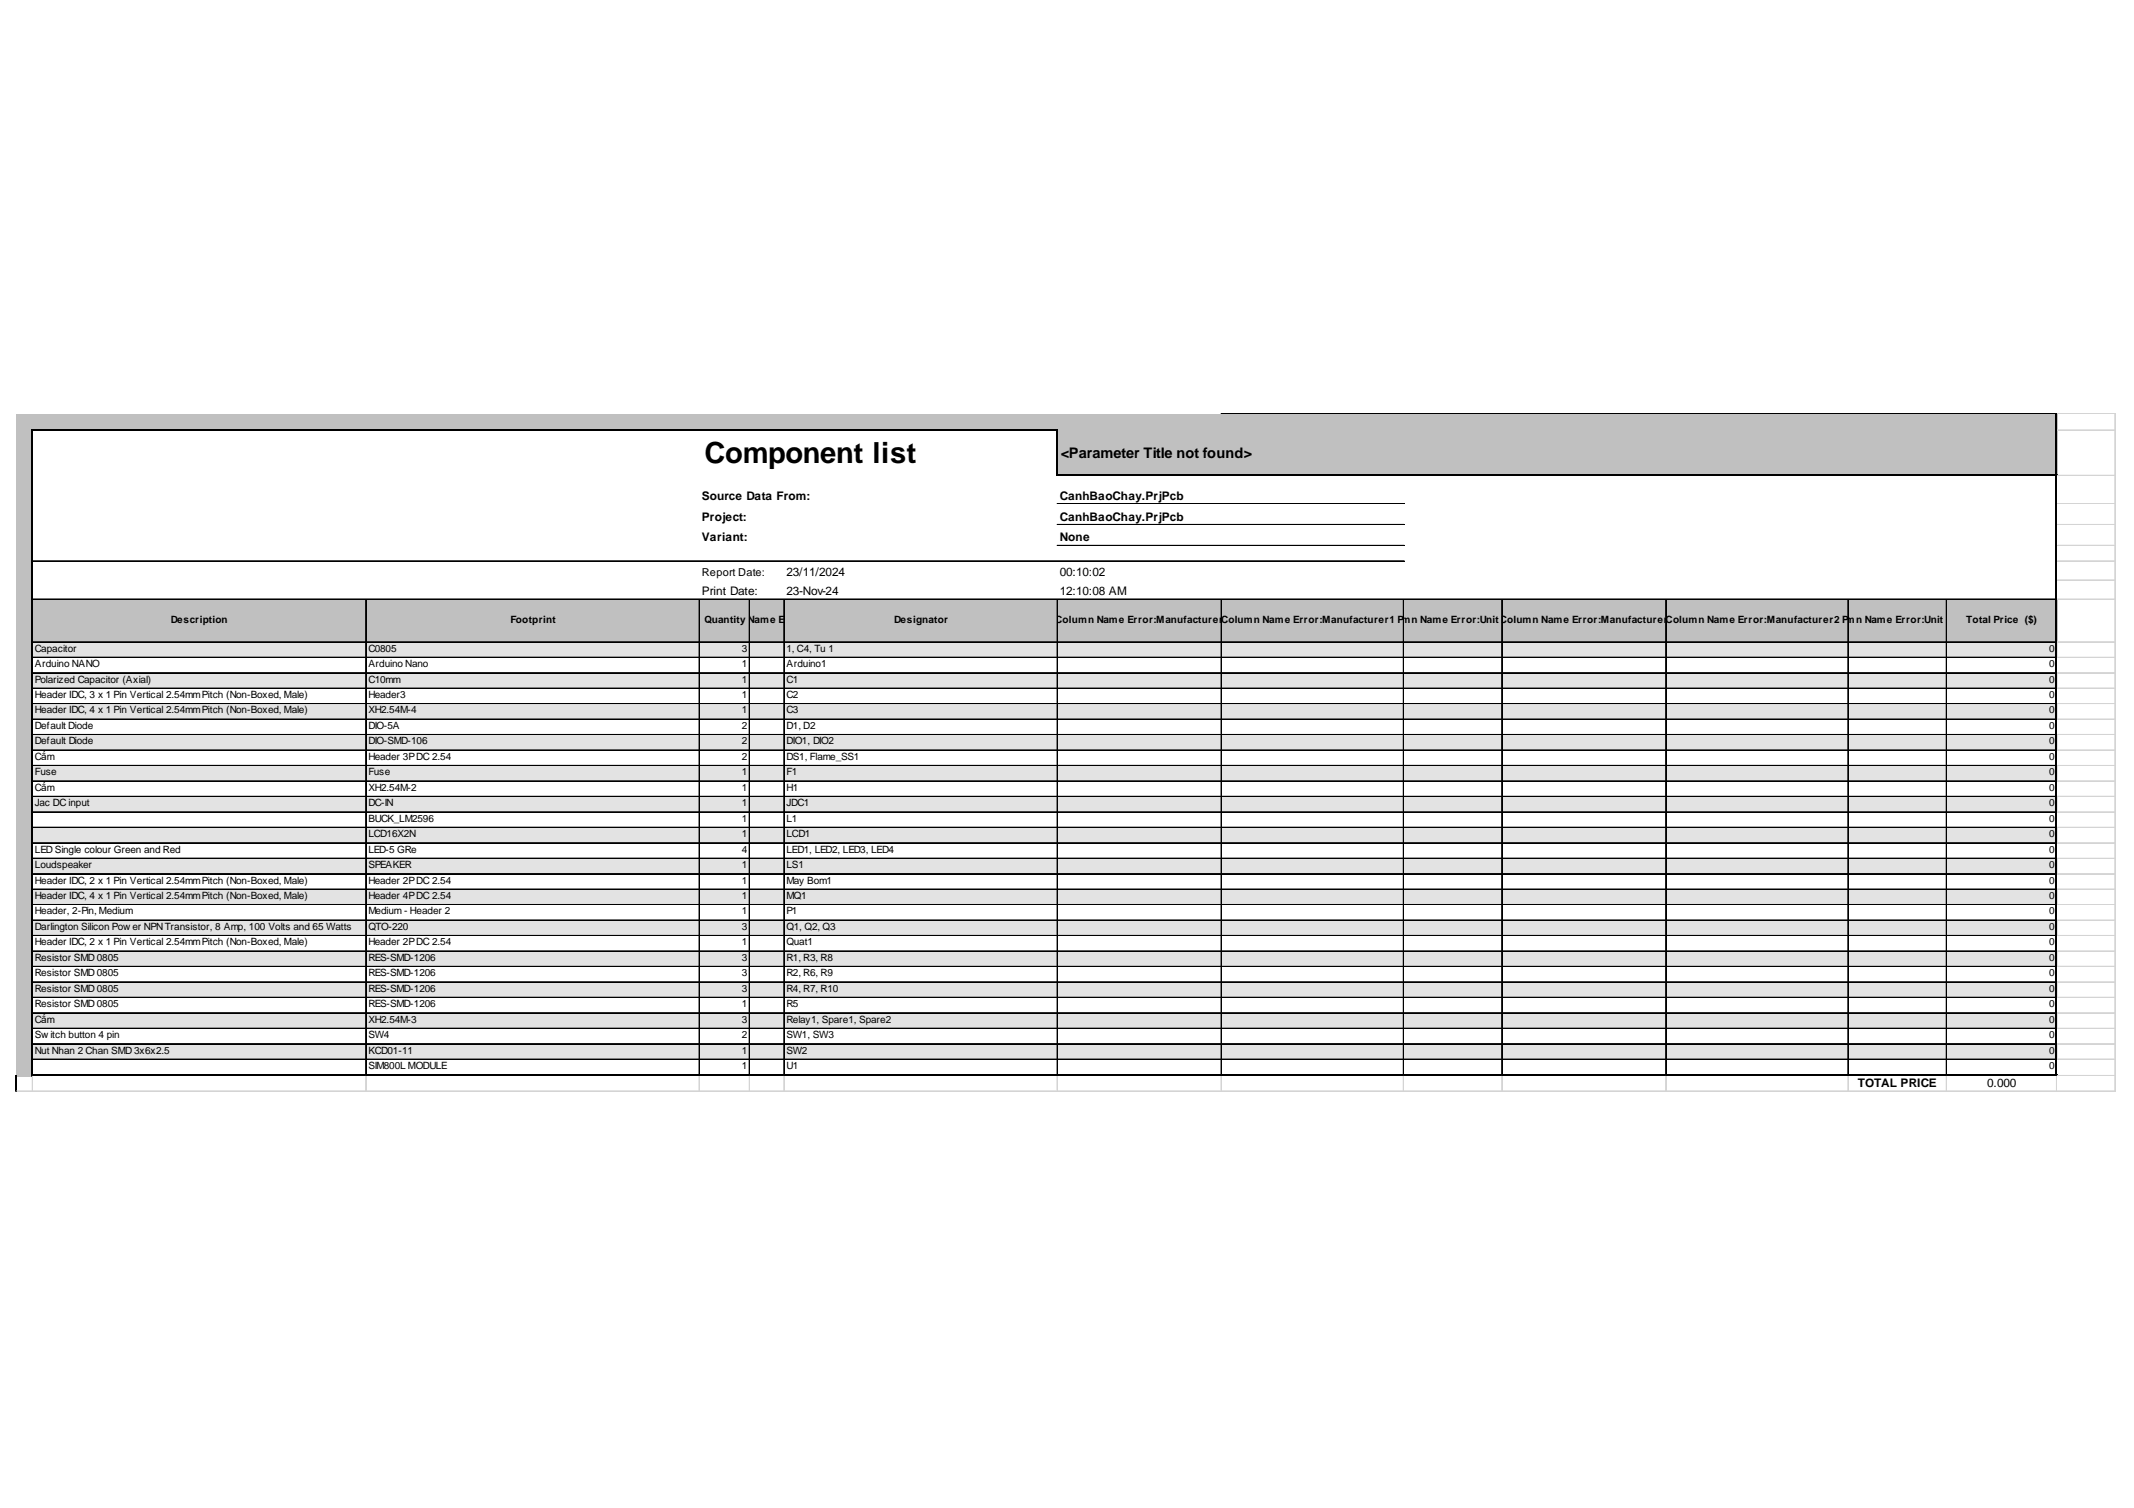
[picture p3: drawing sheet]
<svg xmlns="http://www.w3.org/2000/svg" width="297mm" height="210mm" viewBox="0 0 297 210" stroke-linecap="round" stroke-linejoin="round" font-family="sans-serif">
<defs><g id="words">
<text font-size="4.1" x="98.1" y="64.5">Component list</text>
<text font-size="2" x="147.6" y="63.7">&lt;Parameter Title not found&gt;</text>
<g font-size="1.6">
<text x="97.7" y="69.5">Source Data From:</text>
<text x="147.5" y="69.5">CanhBaoChay.PrjPcb</text>
<text x="97.7" y="72.5">Project:</text>
<text x="97.7" y="75.4">Variant:</text>
<text x="147.5" y="72.5">CanhBaoChay.PrjPcb</text>
<text x="147.5" y="75.4">None</text>
<text x="97.7" y="82.8">Print Date:</text>
<text x="109.5" y="80.2">23/11/2024</text>
<text x="109.5" y="82.8">23-Nov-24</text>
<text x="147.5" y="80.2">00:10:02</text>
<text x="147.5" y="82.8">12:10:08 AM</text>
<text x="258.6" y="151.3">TOTAL PRICE</text>
<text x="276.6" y="151.3">0.000</text>
</g>
<text font-size="1.5" x="97.7" y="80.2">Report Date:</text>
<g font-size="1.4">
<text x="23.8" y="86.8">Description</text>
<text x="71.1" y="86.8">Footprint</text>
<text x="97.6" y="86.8">#Quantitn</text>
<text x="98.3" y="86.8">Colum y Name E</text>
<text x="109.2" y="86.8">rror:Units</text>
<text x="124.4" y="86.8">Designator</text>
<text x="146.1" y="86.8">#Column Name Error:Manufacture#rColumn Name Error:Manufactu#er1 P</text>
<text x="170.3" y="86.8">1</text>
<text x="191.3" y="86.8">rColum</text>
<text x="195.4" y="86.8">Nn Name Error:Unit#Colum</text>
<text x="209" y="86.8">Price1n Name Error:Manufacture#rColumn Name Error:Manufactu#er2 P</text>
<text x="232.2" y="86.8">2</text>
<text x="253.1" y="86.8">rColum</text>
<text x="257.3" y="86.8">Nn Name Error:Unit Price otal Price ($)</text>
<text x="273.7" y="86.8">T2</text>
<text x="4.9" y="90.7">Capacitor</text>
<text x="4.9" y="92.9">Arduino NANO</text>
<text x="4.9" y="95">Polarized Capacitor (Axial)</text>
<text x="51.3" y="90.7">C0805</text>
<text x="51.3" y="92.9">Arduino Nano</text>
<text x="51.3" y="95">C10mm</text>
<text x="103.3" y="90.7">3</text>
<text x="103.3" y="92.9">1</text>
<text x="103.3" y="95">1</text>
<text x="109.5" y="90.7">1, C4, Tu 1</text>
<text x="109.5" y="92.9">Arduino1</text>
<text x="109.5" y="95">C1</text>
<text x="285.2" y="90.7">0</text>
<text x="285.2" y="92.9">0</text>
<text x="285.2" y="95">0</text>
<text x="4.9" y="97.2">Header IDC, 3 x 1 Pin Vertical 2.54mmPitch (Non-Boxed, Male)</text>
<text x="4.9" y="99.3">Header IDC, 4 x 1 Pin Vertical 2.54mmPitch (Non-Boxed, Male)</text>
<text x="4.9" y="101.5">Default Diode</text>
<text x="51.3" y="97.2">Header3</text>
<text x="51.3" y="99.3">XH2.54M-4</text>
<text x="51.3" y="101.5">DIO-5A</text>
<text x="103.3" y="97.2">1</text>
<text x="103.3" y="99.3">1</text>
<text x="103.3" y="101.5">2</text>
<text x="109.5" y="97.2">C2</text>
<text x="109.5" y="99.3">C3</text>
<text x="109.5" y="101.5">D1, D2</text>
<text x="285.2" y="97.2">0</text>
<text x="285.2" y="99.3">0</text>
<text x="285.2" y="101.5">0</text>
<text x="4.9" y="103.6">Default Diode</text>
<text x="4.9" y="105.8">Cắm</text>
<text x="4.9" y="107.9">Fuse</text>
<text x="51.3" y="103.6">DIO-SMD-106</text>
<text x="51.3" y="105.8">Header 3PDC 2.54</text>
<text x="51.3" y="107.9">Fuse</text>
<text x="103.3" y="103.6">2</text>
<text x="103.3" y="105.8">2</text>
<text x="103.3" y="107.9">1</text>
<text x="109.5" y="103.6">DIO1, DIO2</text>
<text x="109.5" y="105.8">DS1, Flame_SS1</text>
<text x="109.5" y="107.9">F1</text>
<text x="285.2" y="103.6">0</text>
<text x="285.2" y="105.8">0</text>
<text x="285.2" y="107.9">0</text>
<text x="4.9" y="110.1">Cắm</text>
<text x="4.9" y="112.2">Jac DCinput</text>
<text x="51.3" y="110.1">XH2.54M-2</text>
<text x="51.3" y="112.2">DC-IN</text>
<text x="103.3" y="110.1">1</text>
<text x="103.3" y="112.2">1</text>
<text x="109.5" y="110.1">H1</text>
<text x="109.5" y="112.2">JDC1</text>
<text x="285.2" y="110.1">0</text>
<text x="285.2" y="112.2">0</text>
<text x="4.9" y="118.7">LED Single colour Green and Red</text>
<text x="51.3" y="114.4">BUCK_LM2596</text>
<text x="51.3" y="116.5">LCD16X2N</text>
<text x="51.3" y="118.7">LED-5 GRe</text>
<text x="103.3" y="114.4">1</text>
<text x="103.3" y="116.5">1</text>
<text x="103.3" y="118.7">4</text>
<text x="109.5" y="114.4">L1</text>
<text x="109.5" y="116.5">LCD1</text>
<text x="109.5" y="118.7">LED1, LED2, LED3, LED4</text>
<text x="285.2" y="114.4">0</text>
<text x="285.2" y="116.5">0</text>
<text x="285.2" y="118.7">0</text>
<text x="4.9" y="120.8">Loudspeaker</text>
<text x="4.9" y="123">Header IDC, 2 x 1 Pin Vertical 2.54mmPitch (Non-Boxed, Male)</text>
<text x="4.9" y="125.1">Header IDC, 4 x 1 Pin Vertical 2.54mmPitch (Non-Boxed, Male)</text>
<text x="51.3" y="120.8">SPEAKER</text>
<text x="51.3" y="123">Header 2PDC 2.54</text>
<text x="51.3" y="125.1">Header 4PDC 2.54</text>
<text x="103.3" y="120.8">1</text>
<text x="103.3" y="123">1</text>
<text x="103.3" y="125.1">1</text>
<text x="109.5" y="120.8">LS1</text>
<text x="109.5" y="123">May Bom1</text>
<text x="109.5" y="125.1">MQ1</text>
<text x="285.2" y="120.8">0</text>
<text x="285.2" y="123">0</text>
<text x="285.2" y="125.1">0</text>
<text x="4.9" y="127.3">Header, 2-Pin, Medium</text>
<text x="4.9" y="129.4">Darlington Silicon Pow er NPNTransistor, 8 Amp, 100 Volts and 65 Watts</text>
<text x="4.9" y="131.6">Header IDC, 2 x 1 Pin Vertical 2.54mmPitch (Non-Boxed, Male)</text>
<text x="51.3" y="127.3">Medium - Header 2</text>
<text x="51.3" y="129.4">QTO-220</text>
<text x="51.3" y="131.6">Header 2PDC 2.54</text>
<text x="103.3" y="127.3">1</text>
<text x="103.3" y="129.4">3</text>
<text x="103.3" y="131.6">1</text>
<text x="109.5" y="127.3">P1</text>
<text x="109.5" y="129.4">Q1, Q2, Q3</text>
<text x="109.5" y="131.6">Quat1</text>
<text x="285.2" y="127.3">0</text>
<text x="285.2" y="129.4">0</text>
<text x="285.2" y="131.6">0</text>
<text x="4.9" y="133.7">Resistor SMD 0805</text>
<text x="4.9" y="135.9">Resistor SMD 0805</text>
<text x="51.3" y="133.7">RES-SMD-1206</text>
<text x="51.3" y="135.9">RES-SMD-1206</text>
<text x="103.3" y="133.7">3</text>
<text x="103.3" y="135.9">3</text>
<text x="109.5" y="133.7">R1, R3, R8</text>
<text x="109.5" y="135.9">R2, R6, R9</text>
<text x="285.2" y="133.7">0</text>
<text x="285.2" y="135.9">0</text>
<text x="4.9" y="138">Resistor SMD 0805</text>
<text x="4.9" y="140.2">Resistor SMD 0805</text>
<text x="4.9" y="142.3">Cắm</text>
<text x="51.3" y="138">RES-SMD-1206</text>
<text x="51.3" y="140.2">RES-SMD-1206</text>
<text x="51.3" y="142.3">XH2.54M-3</text>
<text x="103.3" y="138">3</text>
<text x="103.3" y="140.2">1</text>
<text x="103.3" y="142.3">3</text>
<text x="109.5" y="138">R4, R7, R10</text>
<text x="109.5" y="140.2">R5</text>
<text x="109.5" y="142.3">Relay1, Spare1, Spare2</text>
<text x="285.2" y="138">0</text>
<text x="285.2" y="140.2">0</text>
<text x="285.2" y="142.3">0</text>
<text x="4.9" y="144.5">Sw itch button 4 pin</text>
<text x="4.9" y="146.6">Nut Nhan 2 Chan SMD 3x6x2.5</text>
<text x="51.3" y="144.5">SW4</text>
<text x="51.3" y="146.6">KCD01-11</text>
<text x="51.3" y="148.8">SIM800L MODULE</text>
<text x="103.3" y="144.5">2</text>
<text x="103.3" y="146.6">1</text>
<text x="103.3" y="148.8">1</text>
<text x="109.5" y="144.5">SW1, SW3</text>
<text x="109.5" y="146.6">SW2</text>
<text x="109.5" y="148.8">U1</text>
<text x="285.2" y="144.5">0</text>
<text x="285.2" y="146.6">0</text>
<text x="285.2" y="148.8">0</text>
</g>
</g></defs>
<g fill="#c0c0c0">
<path d="M2.3 57.6h284.1v2.4h-284.1z"/>
<path d="M2.3 59.8h2.3v6.5h-2.3z"/>
</g>
<path d="M4.5 59.8h142.8v6.5h-142.8z" fill="#fff"/>
<g fill="#c0c0c0">
<path d="M147.1 59.8h139.3v6.5h-139.3z"/>
<path d="M2.3 66.2h2.3v17.3h-2.3z"/>
</g>
<path d="M4.5 66.2h281.9v17.3h-281.9z" fill="#fff"/>
<g fill="#c0c0c0">
<path d="M2.3 83.4h284.1v6h-284.1z"/>
<path d="M2.3 89.3h2.3v2.3h-2.3z"/>
</g>
<path d="M4.5 89.3h281.9v2.3h-281.9z" fill="#e3e3e3"/>
<path d="M2.3 91.5h2.3v2.3h-2.3z" fill="#c0c0c0"/>
<path d="M4.5 91.5h281.9v2.3h-281.9z" fill="#fff"/>
<path d="M2.3 93.6h2.3v2.3h-2.3z" fill="#c0c0c0"/>
<path d="M4.5 93.6h281.9v2.3h-281.9z" fill="#e3e3e3"/>
<path d="M2.3 95.8h2.3v2.3h-2.3z" fill="#c0c0c0"/>
<path d="M4.5 95.8h281.9v2.3h-281.9z" fill="#fff"/>
<path d="M2.3 97.9h2.3v2.3h-2.3z" fill="#c0c0c0"/>
<path d="M4.5 97.9h281.9v2.3h-281.9z" fill="#e3e3e3"/>
<path d="M2.3 100.1h2.3v2.3h-2.3z" fill="#c0c0c0"/>
<path d="M4.5 100.1h281.9v2.3h-281.9z" fill="#fff"/>
<path d="M2.3 102.2h2.3v2.3h-2.3z" fill="#c0c0c0"/>
<path d="M4.5 102.2h281.9v2.3h-281.9z" fill="#e3e3e3"/>
<path d="M2.3 104.4h2.3v2.3h-2.3z" fill="#c0c0c0"/>
<path d="M4.5 104.4h281.9v2.3h-281.9z" fill="#fff"/>
<path d="M2.3 106.5h2.3v2.3h-2.3z" fill="#c0c0c0"/>
<path d="M4.5 106.5h281.9v2.3h-281.9z" fill="#e3e3e3"/>
<path d="M2.3 108.7h2.3v2.3h-2.3z" fill="#c0c0c0"/>
<path d="M4.5 108.7h281.9v2.3h-281.9z" fill="#fff"/>
<path d="M2.3 110.8h2.3v2.3h-2.3z" fill="#c0c0c0"/>
<path d="M4.5 110.8h281.9v2.3h-281.9z" fill="#e3e3e3"/>
<path d="M2.3 113h2.3v2.3h-2.3z" fill="#c0c0c0"/>
<path d="M4.5 113h281.9v2.3h-281.9z" fill="#fff"/>
<path d="M2.3 115.1h2.3v2.3h-2.3z" fill="#c0c0c0"/>
<path d="M4.5 115.1h281.9v2.3h-281.9z" fill="#e3e3e3"/>
<path d="M2.3 117.3h2.3v2.3h-2.3z" fill="#c0c0c0"/>
<path d="M4.5 117.3h281.9v2.3h-281.9z" fill="#fff"/>
<path d="M2.3 119.4h2.3v2.3h-2.3z" fill="#c0c0c0"/>
<path d="M4.5 119.4h281.9v2.3h-281.9z" fill="#e3e3e3"/>
<path d="M2.3 121.6h2.3v2.3h-2.3z" fill="#c0c0c0"/>
<path d="M4.5 121.6h281.9v2.3h-281.9z" fill="#fff"/>
<path d="M2.3 123.7h2.3v2.3h-2.3z" fill="#c0c0c0"/>
<path d="M4.5 123.7h281.9v2.3h-281.9z" fill="#e3e3e3"/>
<path d="M2.3 125.9h2.3v2.3h-2.3z" fill="#c0c0c0"/>
<path d="M4.5 125.9h281.9v2.3h-281.9z" fill="#fff"/>
<path d="M2.3 128h2.3v2.3h-2.3z" fill="#c0c0c0"/>
<path d="M4.5 128h281.9v2.3h-281.9z" fill="#e3e3e3"/>
<path d="M2.3 130.2h2.3v2.3h-2.3z" fill="#c0c0c0"/>
<path d="M4.5 130.2h281.9v2.3h-281.9z" fill="#fff"/>
<path d="M2.3 132.4h2.3v2.2h-2.3z" fill="#c0c0c0"/>
<path d="M4.5 132.4h281.9v2.2h-281.9z" fill="#e3e3e3"/>
<path d="M2.3 134.5h2.3v2.3h-2.3z" fill="#c0c0c0"/>
<path d="M4.5 134.5h281.9v2.3h-281.9z" fill="#fff"/>
<path d="M2.3 136.7h2.3v2.2h-2.3z" fill="#c0c0c0"/>
<path d="M4.5 136.7h281.9v2.2h-281.9z" fill="#e3e3e3"/>
<path d="M2.3 138.8h2.3v2.3h-2.3z" fill="#c0c0c0"/>
<path d="M4.5 138.8h281.9v2.3h-281.9z" fill="#fff"/>
<path d="M2.3 141h2.3v2.2h-2.3z" fill="#c0c0c0"/>
<path d="M4.5 141h281.9v2.2h-281.9z" fill="#e3e3e3"/>
<path d="M2.3 143.1h2.3v2.3h-2.3z" fill="#c0c0c0"/>
<path d="M4.5 143.1h281.9v2.3h-281.9z" fill="#fff"/>
<path d="M2.3 145.3h2.3v2.2h-2.3z" fill="#c0c0c0"/>
<path d="M4.5 145.3h281.9v2.2h-281.9z" fill="#e3e3e3"/>
<path d="M2.3 147.4h2.3v2.4h-2.3z" fill="#c0c0c0"/>
<path d="M4.5 147.4h281.9v2.4h-281.9z" fill="#fff"/>
<g fill="none" stroke="#000" stroke-width=".14">
<path d="M170 57.6h116.1M4.6 78.1h190.9M147.1 70.1h48.4M147.1 73h48.4M147.1 73.1h48.4M147.1 75.9h48.4M147.1 76h48.4M4.6 83.4h281.5M4.6 89.3h281.5M4.6 89.4h281.5M4.6 91.5h281.5M4.6 93.6h281.5"/>
<path d="M4.6 93.7h281.5M4.6 95.8h281.5M4.6 97.9h281.5M4.6 98h281.5M50.9 83.5v66.1M51 83.5v66.1M97.3 83.5v66.1M97.4 83.5v66.1M104.3 83.5v66.1M109.1 83.5v66.1M109.2 83.5v66.1M147.1 83.5v66.1"/>
<path d="M147.2 83.5v66.1M170 83.5v66.1M195.3 83.5v66.1M195.4 83.5v66.1M209 83.5v66.1M209.1 83.5v66.1M231.8 83.5v66.1M231.9 83.5v66.1M257.2 83.5v66.1M257.3 83.5v66.1M270.9 83.5v66.1M271 83.5v66.1"/>
<path d="M4.6 100.1h281.5M4.6 102.2h281.5M4.6 102.3h281.5M4.6 104.4h281.5M4.6 106.5h281.5M4.6 106.6h281.5M4.6 108.7h281.5M4.6 110.8h281.5M4.6 110.9h281.5M4.6 113h281.5M4.6 113.1h281.5M4.6 115.1h281.5"/>
<path d="M4.6 115.2h281.5M4.6 117.3h281.5M4.6 117.4h281.5M4.6 119.4h281.5M4.6 119.5h281.5M4.6 121.6h281.5M4.6 121.7h281.5M4.6 123.7h281.5M4.6 123.8h281.5M4.6 125.9h281.5M4.6 126h281.5M4.6 128h281.5"/>
<path d="M4.6 128.1h281.5M4.6 130.2h281.5M4.6 130.3h281.5M4.6 132.4h281.5M4.6 134.5h281.5M4.6 134.6h281.5M4.6 136.7h281.5M4.6 138.8h281.5M4.6 138.9h281.5M4.6 141h281.5M4.6 143.1h281.5M4.6 143.2h281.5"/>
<path d="M4.6 145.3h281.5M4.6 147.4h281.5M4.6 147.5h281.5"/>
</g>
<path d="M4.5 59.7v90.1M4.6 59.8h142.7M147.1 60v6.3M286.2 57.6v92.2M147.3 66.2h139.1M4.6 149.7h281.8" fill="none" stroke="#000" stroke-width=".25"/>
<path d="M2.2 149.7v2.3" fill="none" stroke="#000" stroke-width=".18"/>
<path d="M2.2 152h.1" fill="none" stroke="#d4d4d4" stroke-width=".14"/>
<path d="M2.2 152h.1z" fill="#d4d4d4"/>
<g fill="none" stroke="#d4d4d4" stroke-width=".14">
<path d="M286.4 57.6h8.1M286.4 59.8h8.1M286.4 59.9h8.1M294.4 57.6v94.4M286.4 66.2h8.1M286.4 70.1h8.1M286.4 73h8.1M286.4 73.1h8.1M286.4 75.9h8.1M286.4 76h8.1M286.4 78.1h8.1M286.4 80.7h8.1"/>
<path d="M286.4 80.8h8.1M286.4 83.4h8.1M286.4 89.3h8.1M286.4 89.4h8.1M286.4 91.5h8.1M286.4 93.6h8.1M286.4 93.7h8.1M286.4 95.8h8.1M286.4 97.9h8.1M286.4 98h8.1M286.4 100.1h8.1M286.4 102.2h8.1"/>
<path d="M286.4 102.3h8.1M286.4 104.4h8.1M286.4 106.5h8.1M286.4 106.6h8.1M286.4 108.7h8.1M286.4 110.8h8.1M286.4 110.9h8.1M286.4 113h8.1M286.4 113.1h8.1M286.4 115.1h8.1M286.4 115.2h8.1M286.4 117.3h8.1"/>
<path d="M286.4 117.4h8.1M286.4 119.4h8.1M286.4 119.5h8.1M286.4 121.6h8.1M286.4 121.7h8.1M286.4 123.7h8.1M286.4 123.8h8.1M286.4 125.9h8.1M286.4 126h8.1M286.4 128h8.1M286.4 128.1h8.1M286.4 130.2h8.1"/>
<path d="M286.4 130.3h8.1M286.4 132.4h8.1M286.4 134.5h8.1M286.4 134.6h8.1M286.4 136.7h8.1M286.4 138.8h8.1M286.4 138.9h8.1M2.3 151.8h292.2M2.3 151.9h292.2M4.5 149.8v2.2M50.9 149.8v2.2M51 149.8v2.2"/>
<path d="M97.3 149.8v2.2M97.4 149.8v2.2M104.3 149.8v2.2M109.1 149.8v2.2M109.2 149.8v2.2M147.1 149.8v2.2M147.2 149.8v2.2M170 149.8v2.2M195.3 149.8v2.2M195.4 149.8v2.2M209 149.8v2.2M209.1 149.8v2.2"/>
<path d="M231.8 149.8v2.2M231.9 149.8v2.2M257.2 149.8v2.2M257.3 149.8v2.2M270.9 149.8v2.2M271 149.8v2.2M286.2 149.8v2.2M286.3 149.8v2.2M286.4 141h8.1M286.4 143.1h8.1M286.4 143.2h8.1M286.4 145.3h8.1"/>
<path d="M286.4 147.4h8.1M286.4 147.5h8.1M286.4 149.7h8.1M286.4 149.8h8.1"/>
</g>
<use href="#words"/>
</svg>
